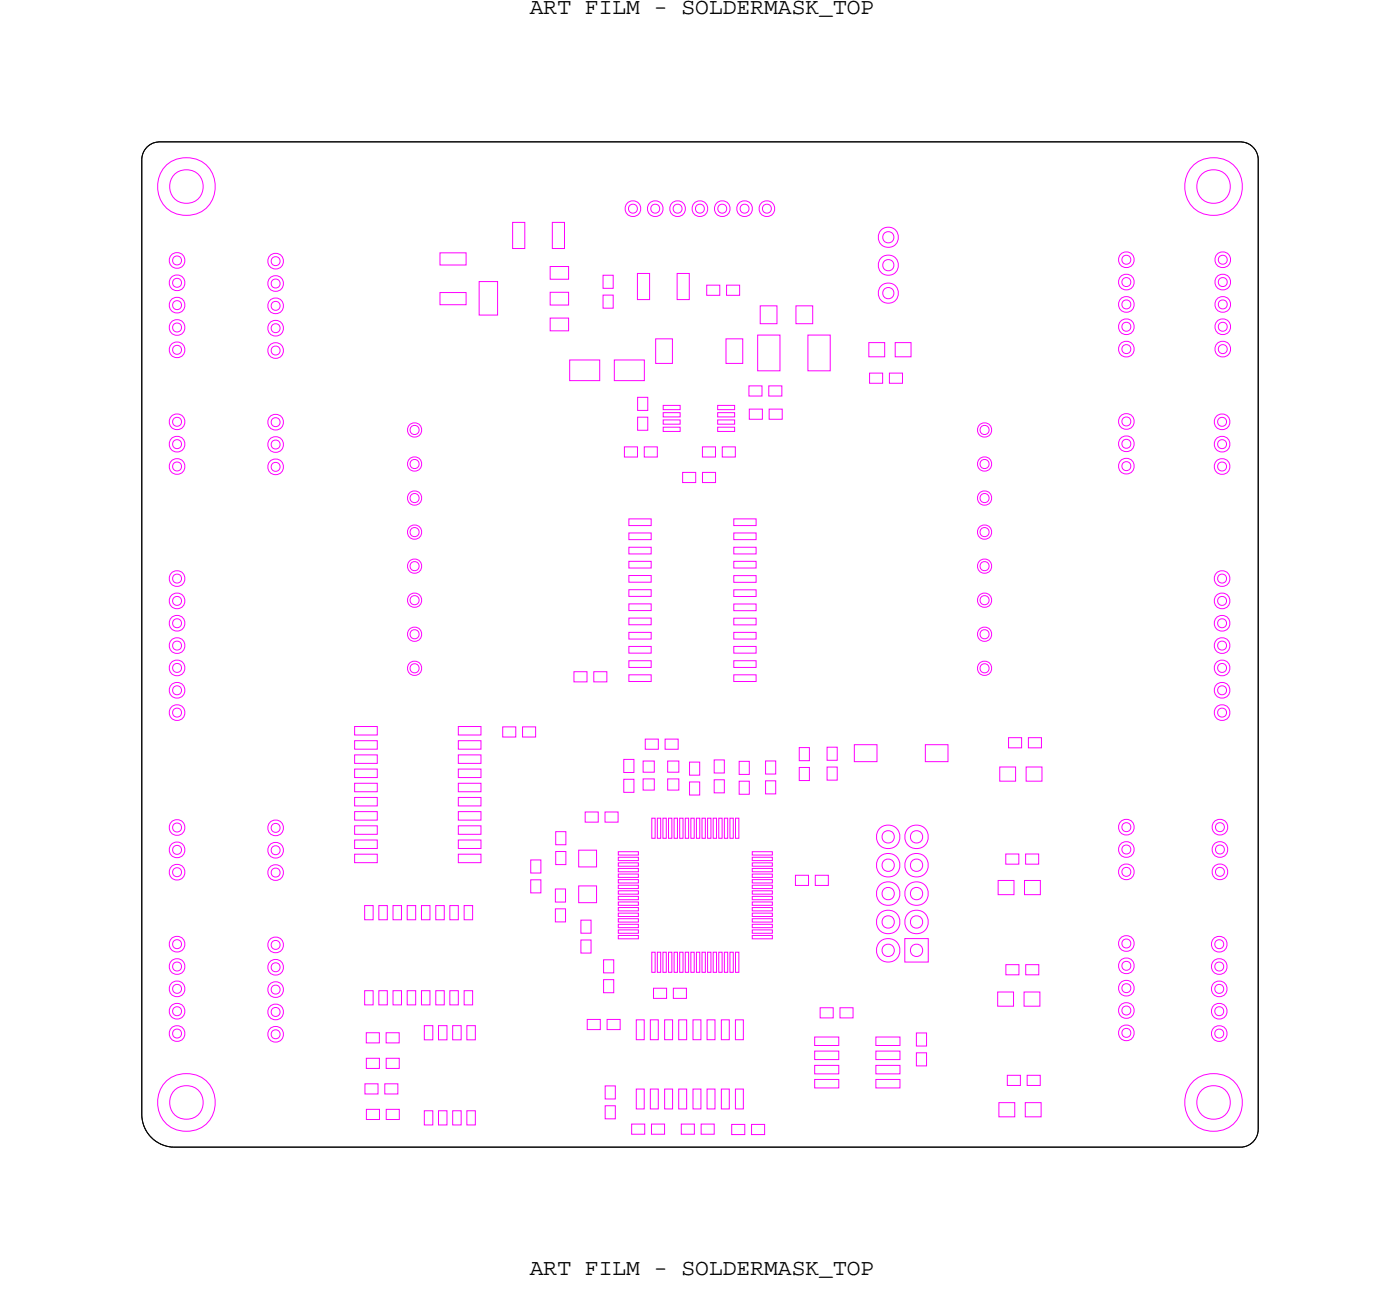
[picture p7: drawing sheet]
<svg xmlns="http://www.w3.org/2000/svg" width="125mm" height="115mm" viewBox="0 0 125 115" stroke-linecap="round" stroke-linejoin="round" font-family="sans-serif">
<defs><g id="words">
<g font-size="2.1">
<text x="47.5" y="1.2">ART FILM - SOLDERMASK_TOP</text>
<text x="47.5" y="114.2">ART FILM - SOLDERMASK_TOP</text>
</g>
</g></defs>
<!-- layer: Board Outline -->
<path d="M12.7 14.3v85.5zM13.2 13.2l.4-.4 .6-.1h96.9a1.61 1.61 0 0 1 1.6 1.5v86.9a1.6 1.6 0 0 1-1.6 1.6h-95.6a2.94 2.94 0 0 1-2.8-2.9v-85.5l.1-.6zM14.2 12.7h96.9zM14.2 12.7a1.6 1.6 0 0 0-1.5 1.6M111.1 12.7a1.6 1.6 0 0 1 1.6 1.5M112.7 14.2v86.9zM12.7 99.8a2.94 2.94 0 0 0 2.8 2.9M15.5 102.7h95.6zM112.7 101.1a1.6 1.6 0 0 1-1.6 1.6" fill="none" stroke="#000" stroke-width=".09"/>
<!-- layer: Nets -->
<g fill="none" stroke="#f0f" stroke-width=".09">
<path d="M45.9 19.9h1.1v2.3h-1.1zM49.5 19.9h1.1v2.3h-1.1zM39.4 26.2h2.3v1.1h-2.3zM39.4 22.6h2.3v1.1h-2.3zM42.9 25.2h1.7v3h-1.7zM49.3 26.2h1.6v1.1h-1.6zM49.3 28.5h1.6v1.1h-1.6zM49.3 23.9h1.6v1.1h-1.6zM51 32.2h2.7v1.9h-2.7zM54 26.4h.9v1.2h-.9zM54 24.6h.9v1.2h-.9zM55 32.2h2.7v1.9h-2.7z"/>
<path d="M57.1 24.5h1.1v2.3h-1.1zM57.1 37.3h.9v1.2h-.9zM57.1 35.6h.9v1.1h-.9zM58.7 30.3h1.5v2.2h-1.5zM59.4 36.9h1.5v.4h-1.5zM59.4 36.3h1.5v.4h-1.5zM59.4 37.6h1.5v.4h-1.5zM59.4 38.2h1.5v.4h-1.5zM60.7 24.5h1v2.3h-1zM63.3 25.5h1.2v.9h-1.2zM64.3 36.9h1.5v.4h-1.5zM64.3 38.2h1.5v.4h-1.5z"/>
<path d="M64.3 37.6h1.5v.4h-1.5zM64.3 36.3h1.5v.4h-1.5zM65 30.3h1.5v2.2h-1.5zM65.1 25.5h1.1v.9h-1.1zM67.1 34.5h1.2v1h-1.2zM67.1 36.6h1.2v.9h-1.2zM67.9 30h2v3.2h-2zM68.1 27.4h1.5v1.6h-1.5zM68.9 34.5h1.1v1h-1.1zM68.9 36.6h1.2v.9h-1.2zM71.3 27.4h1.5v1.6h-1.5zM72.4 30h2v3.2h-2z"/>
<path d="M77.8 30.7h1.4v1.2h-1.4zM77.9 33.4h1.2v.9h-1.2zM79.7 33.4h1.1v.9h-1.1zM80.2 30.7h1.4v1.2h-1.4zM55.9 40h1.2v.9h-1.2zM56.3 46.5h2v.6h-2zM56.3 47.7h2v.6h-2zM56.3 49h2v.6h-2zM56.3 50.3h2v.6h-2zM56.3 56.6h2v.6h-2zM56.3 51.5h2v.6h-2zM56.3 59.2h2v.6h-2z"/>
<path d="M56.3 57.9h2v.6h-2zM56.3 55.3h2v.6h-2zM56.3 54.1h2v.6h-2zM56.3 52.8h2v.6h-2zM57.7 40h1.2v.9h-1.2zM61.1 42.3h1.2v.9h-1.2zM62.9 40h1.2v.9h-1.2zM62.9 42.3h1.2v.9h-1.2zM64.7 40h1.2v.9h-1.2zM65.7 47.7h2v.6h-2zM65.7 49h2v.6h-2zM65.7 46.5h2v.6h-2z"/>
<path d="M65.7 51.5h2v.6h-2zM65.7 56.6h2v.6h-2zM65.7 59.2h2v.6h-2zM65.7 50.3h2v.6h-2zM65.7 55.3h2v.6h-2zM65.7 57.9h2v.6h-2zM65.7 54.1h2v.6h-2zM65.7 52.8h2v.6h-2zM31.8 66.3h2v.8h-2zM31.8 67.6h2v.7h-2zM31.8 71.4h2v.8h-2zM31.8 72.7h2v.7h-2z"/>
<path d="M31.8 68.9h2v.7h-2zM31.8 70.1h2v.8h-2zM31.8 73.9h2v.8h-2zM31.8 75.2h2v.8h-2zM31.8 65h2v.8h-2zM31.8 76.5h2v.7h-2zM41.1 68.9h2v.7h-2zM41.1 67.6h2v.7h-2zM41.1 72.7h2v.7h-2zM41.1 73.9h2v.8h-2zM41.1 70.1h2v.8h-2zM41.1 71.4h2v.8h-2z"/>
<path d="M41.1 75.2h2v.8h-2zM41.1 76.5h2v.7h-2zM41.1 65h2v.8h-2zM41.1 66.3h2v.8h-2zM45 65.1h1.2v.9h-1.2zM46.8 65.1h1.2v.9h-1.2zM47.5 77h.9v1.2h-.9zM47.5 78.8h.9v1.1h-.9zM49.7 79.6h1v1.2h-1zM49.8 76.2h.9v1.2h-.9zM49.8 74.5h.9v1.1h-.9zM51.4 60.1h1.2v.9h-1.2z"/>
<path d="M51.8 76.1h1.6v1.5h-1.6zM51.8 79.3h1.6v1.5h-1.6zM52.4 72.7h1.2v.9h-1.2zM53.2 60.1h1.2v.9h-1.2zM54.2 72.7h1.2v.9h-1.2zM55.4 76.3h1.8v.3h-1.8zM55.4 77.2h1.8v.3h-1.8zM55.4 76.7h1.8v.3h-1.8zM55.4 78.8h1.8v.2h-1.8zM55.4 79.3h1.8v.3h-1.8zM55.4 79.8h1.8v.3h-1.8zM55.4 77.7h1.8v.3h-1.8z"/>
<path d="M55.4 78.2h1.8v.3h-1.8zM55.9 68h.9v1.2h-.9zM55.9 69.8h.9v1.1h-.9zM56.3 60.4h2v.6h-2zM57.6 68.1h1v1h-1zM57.6 69.7h1v1h-1zM57.8 66.2h1.2v.9h-1.2zM58.4 73.2h.3v1.9h-.3zM58.9 73.2h.3v1.9h-.3zM59.4 73.2h.3v1.9h-.3zM59.6 66.2h1.1v.9h-1.1zM59.8 68.1h1v1h-1z"/>
<path d="M59.8 69.7h1v1h-1zM59.9 73.2h.3v1.9h-.3zM60.4 73.2h.3v1.9h-.3zM60.9 73.2h.3v1.9h-.3zM61.4 73.2h.3v1.9h-.3zM61.8 68.2h.9v1.2h-.9zM61.8 70h.9v1.2h-.9zM61.9 73.2h.3v1.9h-.3zM62.4 73.2h.3v1.9h-.3zM62.9 73.2h.3v1.9h-.3zM63.4 73.2h.3v1.9h-.3zM63.9 73.2h.3v1.9h-.3z"/>
<path d="M64 68h.9v1.2h-.9zM64 69.8h.9v1.2h-.9zM64.4 73.2h.3v1.9h-.3zM64.9 73.2h.3v1.9h-.3zM65.4 73.2h.3v1.9h-.3zM65.7 60.4h2v.6h-2zM65.9 73.2h.3v1.9h-.3zM66.2 68.2h.9v1.1h-.9zM66.2 69.9h.9v1.2h-.9zM67.4 76.3h1.8v.3h-1.8zM67.4 77.2h1.8v.3h-1.8zM67.4 77.7h1.8v.3h-1.8z"/>
<path d="M67.4 79.8h1.8v.3h-1.8zM67.4 79.3h1.8v.3h-1.8zM67.4 76.7h1.8v.3h-1.8zM67.4 78.8h1.8v.2h-1.8zM67.4 78.2h1.8v.3h-1.8zM68.6 68.1h.9v1.2h-.9zM68.6 69.9h.9v1.2h-.9zM71.2 78.4h1.2v.9h-1.2zM71.6 66.9h.9v1.2h-.9zM71.6 68.7h.9v1.2h-.9zM73 78.4h1.2v.9h-1.2zM74.1 66.9h.9v1.2h-.9z"/>
<path d="M74.1 68.7h.9v1.1h-.9zM76.5 66.7h2.1v1.5h-2.1zM82.9 66.7h2v1.5h-2zM89.4 78.8h1.4v1.3h-1.4zM89.5 68.7h1.5v1.2h-1.5zM90.1 76.5h1.2v.9h-1.2zM90.3 66h1.2v1h-1.2zM91.8 78.8h1.4v1.3h-1.4zM91.9 76.5h1.1v.9h-1.1zM91.9 68.7h1.4v1.2h-1.4zM92.1 66h1.2v1h-1.2zM32.7 81.1h.7v1.2h-.7z"/>
<path d="M32.7 88.7h.7v1.3h-.7zM32.7 97h1.2v.9h-1.2zM32.8 92.5h1.2v.9h-1.2zM32.8 94.7h1.2v1h-1.2zM32.8 99.3h1.2v.9h-1.2zM33.9 81.1h.8v1.2h-.8zM33.9 88.7h.8v1.3h-.8zM34.5 97h1.1v.9h-1.1zM34.6 92.5h1.2v.9h-1.2zM34.6 94.7h1.2v1h-1.2zM34.6 99.3h1.2v.9h-1.2zM35.2 81.1h.8v1.2h-.8z"/>
<path d="M35.2 88.7h.8v1.3h-.8zM36.5 81.1h.7v1.2h-.7zM36.5 88.7h.7v1.3h-.7zM37.8 81.1h.7v1.2h-.7zM37.8 88.7h.7v1.3h-.7zM38 99.4h.8v1.3h-.8zM38 91.8h.8v1.3h-.8zM39 81.1h.8v1.2h-.8zM39 88.7h.8v1.3h-.8zM39.3 99.4h.7v1.3h-.7zM39.3 91.8h.7v1.3h-.7zM40.3 81.1h.8v1.2h-.8z"/>
<path d="M40.3 88.7h.8v1.3h-.8zM40.5 99.4h.8v1.3h-.8zM40.5 91.8h.8v1.3h-.8zM41.6 81.1h.7v1.2h-.7zM41.6 88.7h.7v1.3h-.7zM41.8 99.4h.8v1.3h-.8zM41.8 91.8h.8v1.3h-.8zM49.7 81.4h1v1.1h-1zM52 82.4h.9v1.1h-.9zM52 84.2h.9v1.1h-.9zM52.6 91.3h1.2v.9h-1.2zM54.1 85.9h.9v1.2h-.9z"/>
<path d="M54.1 87.7h.9v1.2h-.9zM54.2 97.2h.9v1.2h-.9zM54.2 99h.9v1.2h-.9zM54.4 91.3h1.1v.9h-1.1zM55.4 81.2h1.8v.3h-1.8zM55.4 80.7h1.8v.3h-1.8zM55.4 82.3h1.8v.3h-1.8zM55.4 81.7h1.8v.3h-1.8zM55.4 82.8h1.8v.3h-1.8zM55.4 80.2h1.8v.3h-1.8zM55.4 83.3h1.8v.3h-1.8zM55.4 83.7h1.8v.3h-1.8z"/>
<path d="M57 97.5h.7v1.8h-.7zM57 91.3h.7v1.8h-.7zM58.3 97.5h.7v1.8h-.7zM58.3 91.3h.7v1.8h-.7zM58.4 85.2h.3v1.8h-.3zM58.5 88.5h1.2v.9h-1.2zM58.9 85.2h.3v1.8h-.3zM59.4 85.2h.3v1.8h-.3zM59.5 91.3h.7v1.8h-.7zM59.5 97.5h.7v1.8h-.7zM59.9 85.2h.3v1.8h-.3zM60.3 88.5h1.2v.9h-1.2z"/>
<path d="M60.4 85.2h.3v1.8h-.3zM60.8 91.3h.7v1.8h-.7zM60.8 97.5h.7v1.8h-.7zM60.9 85.2h.3v1.8h-.3zM61.4 85.2h.3v1.8h-.3zM61.9 85.2h.3v1.8h-.3zM62.1 91.3h.7v1.8h-.7zM62.1 97.5h.7v1.8h-.7zM62.4 85.2h.3v1.8h-.3zM62.9 85.2h.3v1.8h-.3zM63.3 91.3h.7v1.8h-.7zM63.3 97.5h.7v1.8h-.7z"/>
<path d="M63.4 85.2h.3v1.8h-.3zM63.9 85.2h.3v1.8h-.3zM64.4 85.2h.3v1.8h-.3zM64.6 91.3h.7v1.8h-.7zM64.6 97.5h.7v1.8h-.7zM64.9 85.2h.3v1.8h-.3zM65.4 85.2h.3v1.8h-.3zM65.9 91.3h.7v1.8h-.7zM65.9 97.5h.7v1.8h-.7zM65.9 85.2h.3v1.8h-.3zM67.4 81.2h1.8v.3h-1.8zM67.4 82.8h1.8v.3h-1.8z"/>
<path d="M67.4 81.7h1.8v.3h-1.8zM67.4 83.3h1.8v.3h-1.8zM67.4 82.3h1.8v.3h-1.8zM67.4 83.7h1.8v.3h-1.8zM67.4 80.7h1.8v.3h-1.8zM67.4 80.2h1.8v.3h-1.8zM73 95.4h2.1v.7h-2.1zM73 94.1h2.1v.8h-2.1zM73 92.8h2.1v.8h-2.1zM73 96.6h2.1v.8h-2.1zM73.5 90.2h1.1v.9h-1.1zM75.2 90.2h1.2v.9h-1.2z"/>
<path d="M78.5 95.4h2.1v.7h-2.1zM78.5 96.6h2.1v.8h-2.1zM78.5 94.1h2.1v.8h-2.1zM78.5 92.8h2.1v.8h-2.1zM81 84h2.1v2.1h-2.1zM82.1 94.3h.9v1.1h-.9zM82.1 92.5h.9v1.1h-.9zM89.4 88.8h1.4v1.3h-1.4zM89.5 98.7h1.4v1.3h-1.4zM90.1 86.4h1.2v.9h-1.2zM90.2 96.3h1.2v.9h-1.2zM91.7 88.8h1.4v1.3h-1.4z"/>
<path d="M91.8 98.7h1.5v1.3h-1.5zM91.9 86.4h1.1v.9h-1.1zM92 96.3h1.2v.9h-1.2zM56.6 100.6h1.1v.9h-1.1zM58.4 100.6h1.1v.9h-1.1zM61 100.6h1.2v.9h-1.2zM62.8 100.6h1.2v.9h-1.2zM65.5 100.7h1.2v.9h-1.2zM67.3 100.7h1.2v.9h-1.2z"/>
<circle cx="16.7" cy="16.7" r="2.6"/>
<circle cx="16.7" cy="16.7" r="1.51"/>
<circle cx="56.7" cy="18.7" r=".4"/>
<circle cx="56.7" cy="18.7" r=".7"/>
<circle cx="58.7" cy="18.7" r=".4"/>
<circle cx="58.7" cy="18.7" r=".7"/>
<circle cx="60.7" cy="18.7" r=".4"/>
<circle cx="60.7" cy="18.7" r=".7"/>
<circle cx="62.7" cy="18.7" r=".4"/>
<circle cx="62.7" cy="18.7" r=".7"/>
<circle cx="64.7" cy="18.7" r=".4"/>
<circle cx="64.7" cy="18.7" r=".7"/>
<circle cx="66.7" cy="18.7" r=".4"/>
<circle cx="66.7" cy="18.7" r=".7"/>
<circle cx="68.7" cy="18.7" r=".4"/>
<circle cx="68.7" cy="18.7" r=".7"/>
<circle cx="108.7" cy="16.7" r="2.6"/>
<circle cx="108.7" cy="16.7" r="1.51"/>
<circle cx="15.9" cy="27.3" r=".4"/>
<circle cx="15.9" cy="29.3" r=".4"/>
<circle cx="15.9" cy="25.3" r=".4"/>
<circle cx="15.9" cy="31.3" r=".4"/>
<circle cx="15.9" cy="23.3" r=".4"/>
<circle cx="15.9" cy="37.8" r=".4"/>
<circle cx="15.9" cy="39.8" r=".4"/>
<circle cx="15.9" cy="25.3" r=".7"/>
<circle cx="15.9" cy="37.8" r=".7"/>
<circle cx="15.9" cy="31.3" r=".7"/>
<circle cx="15.9" cy="27.3" r=".7"/>
<circle cx="15.9" cy="23.3" r=".7"/>
<circle cx="15.9" cy="39.8" r=".7"/>
<circle cx="15.9" cy="29.3" r=".7"/>
<circle cx="24.7" cy="27.4" r=".4"/>
<circle cx="24.7" cy="23.4" r=".4"/>
<circle cx="24.7" cy="29.4" r=".4"/>
<circle cx="24.7" cy="31.4" r=".4"/>
<circle cx="24.7" cy="39.8" r=".4"/>
<circle cx="24.7" cy="37.8" r=".4"/>
<circle cx="24.7" cy="25.4" r=".4"/>
<circle cx="24.7" cy="27.4" r=".7"/>
<circle cx="24.7" cy="29.4" r=".7"/>
<circle cx="24.7" cy="23.4" r=".7"/>
<circle cx="24.7" cy="39.8" r=".7"/>
<circle cx="24.7" cy="37.8" r=".7"/>
<circle cx="24.7" cy="25.4" r=".7"/>
<circle cx="24.7" cy="31.4" r=".7"/>
<circle cx="37.1" cy="38.5" r=".41"/>
<circle cx="37.1" cy="38.5" r=".64"/>
<circle cx="79.6" cy="26.2" r=".91"/>
<circle cx="79.6" cy="21.2" r=".91"/>
<circle cx="79.6" cy="23.7" r=".91"/>
<circle cx="79.6" cy="21.2" r=".5"/>
<circle cx="79.6" cy="23.7" r=".5"/>
<circle cx="79.6" cy="26.2" r=".5"/>
<circle cx="88.2" cy="38.5" r=".41"/>
<circle cx="88.2" cy="38.5" r=".64"/>
<circle cx="100.9" cy="37.7" r=".4"/>
<circle cx="100.9" cy="27.3" r=".4"/>
<circle cx="100.9" cy="23.3" r=".4"/>
<circle cx="100.9" cy="31.3" r=".4"/>
<circle cx="100.9" cy="29.3" r=".4"/>
<circle cx="100.9" cy="25.3" r=".4"/>
<circle cx="100.9" cy="39.7" r=".4"/>
<circle cx="100.9" cy="25.3" r=".7"/>
<circle cx="100.9" cy="29.3" r=".7"/>
<circle cx="100.9" cy="39.7" r=".7"/>
<circle cx="100.9" cy="31.3" r=".7"/>
<circle cx="100.9" cy="23.3" r=".7"/>
<circle cx="100.9" cy="37.7" r=".7"/>
<circle cx="100.9" cy="27.3" r=".7"/>
<circle cx="109.5" cy="37.8" r=".4"/>
<circle cx="109.5" cy="39.8" r=".4"/>
<circle cx="109.5" cy="39.8" r=".7"/>
<circle cx="109.5" cy="37.8" r=".7"/>
<circle cx="109.5" cy="25.3" r=".4"/>
<circle cx="109.5" cy="31.3" r=".4"/>
<circle cx="109.5" cy="23.3" r=".4"/>
<circle cx="109.5" cy="27.3" r=".4"/>
<circle cx="109.5" cy="29.3" r=".4"/>
<circle cx="109.5" cy="31.3" r=".7"/>
<circle cx="109.5" cy="23.3" r=".7"/>
<circle cx="109.5" cy="27.3" r=".7"/>
<circle cx="109.5" cy="29.3" r=".7"/>
<circle cx="109.5" cy="25.3" r=".7"/>
<circle cx="15.9" cy="55.8" r=".4"/>
<circle cx="15.9" cy="51.8" r=".4"/>
<circle cx="15.9" cy="41.8" r=".4"/>
<circle cx="15.9" cy="53.8" r=".4"/>
<circle cx="15.9" cy="57.8" r=".4"/>
<circle cx="15.9" cy="59.8" r=".4"/>
<circle cx="15.9" cy="57.8" r=".7"/>
<circle cx="15.9" cy="53.8" r=".7"/>
<circle cx="15.9" cy="55.8" r=".7"/>
<circle cx="15.9" cy="51.8" r=".7"/>
<circle cx="15.9" cy="41.8" r=".7"/>
<circle cx="15.9" cy="59.8" r=".7"/>
<circle cx="24.7" cy="41.8" r=".4"/>
<circle cx="24.7" cy="41.8" r=".7"/>
<circle cx="37.1" cy="47.6" r=".41"/>
<circle cx="37.1" cy="50.7" r=".41"/>
<circle cx="37.1" cy="56.8" r=".41"/>
<circle cx="37.1" cy="44.6" r=".41"/>
<circle cx="37.1" cy="41.5" r=".41"/>
<circle cx="37.1" cy="53.7" r=".41"/>
<circle cx="37.1" cy="59.8" r=".41"/>
<circle cx="37.1" cy="44.6" r=".64"/>
<circle cx="37.1" cy="41.5" r=".64"/>
<circle cx="37.1" cy="56.8" r=".64"/>
<circle cx="37.1" cy="53.7" r=".64"/>
<circle cx="37.1" cy="50.7" r=".64"/>
<circle cx="37.1" cy="59.8" r=".64"/>
<circle cx="37.1" cy="47.6" r=".64"/>
<circle cx="88.2" cy="41.5" r=".41"/>
<circle cx="88.2" cy="50.7" r=".41"/>
<circle cx="88.2" cy="44.6" r=".41"/>
<circle cx="88.2" cy="53.7" r=".41"/>
<circle cx="88.2" cy="59.8" r=".41"/>
<circle cx="88.2" cy="56.8" r=".41"/>
<circle cx="88.2" cy="47.6" r=".41"/>
<circle cx="88.2" cy="50.7" r=".64"/>
<circle cx="88.2" cy="53.7" r=".64"/>
<circle cx="88.2" cy="59.8" r=".64"/>
<circle cx="88.2" cy="44.6" r=".64"/>
<circle cx="88.2" cy="41.5" r=".64"/>
<circle cx="88.2" cy="56.8" r=".64"/>
<circle cx="88.2" cy="47.6" r=".64"/>
<circle cx="100.9" cy="41.7" r=".4"/>
<circle cx="100.9" cy="41.7" r=".7"/>
<circle cx="109.5" cy="51.8" r=".4"/>
<circle cx="109.5" cy="57.8" r=".4"/>
<circle cx="109.5" cy="53.8" r=".4"/>
<circle cx="109.5" cy="59.8" r=".4"/>
<circle cx="109.5" cy="41.8" r=".4"/>
<circle cx="109.5" cy="55.8" r=".4"/>
<circle cx="109.5" cy="57.8" r=".7"/>
<circle cx="109.5" cy="53.8" r=".7"/>
<circle cx="109.5" cy="51.8" r=".7"/>
<circle cx="109.5" cy="59.8" r=".7"/>
<circle cx="109.5" cy="55.8" r=".7"/>
<circle cx="109.5" cy="41.8" r=".7"/>
<circle cx="15.9" cy="76.1" r=".4"/>
<circle cx="15.9" cy="78.1" r=".4"/>
<circle cx="15.9" cy="61.8" r=".4"/>
<circle cx="15.9" cy="63.8" r=".4"/>
<circle cx="15.9" cy="74.1" r=".4"/>
<circle cx="15.9" cy="61.8" r=".7"/>
<circle cx="15.9" cy="74.1" r=".7"/>
<circle cx="15.9" cy="63.8" r=".7"/>
<circle cx="15.9" cy="76.1" r=".7"/>
<circle cx="15.9" cy="78.1" r=".7"/>
<circle cx="24.7" cy="74.1" r=".4"/>
<circle cx="24.7" cy="78.1" r=".4"/>
<circle cx="24.7" cy="76.1" r=".4"/>
<circle cx="24.7" cy="76.1" r=".7"/>
<circle cx="24.7" cy="74.1" r=".7"/>
<circle cx="24.7" cy="78.1" r=".7"/>
<circle cx="79.5" cy="77.5" r="1.06"/>
<circle cx="79.5" cy="74.9" r="1.06"/>
<circle cx="79.6" cy="77.5" r=".55"/>
<circle cx="79.6" cy="74.9" r=".55"/>
<circle cx="82.1" cy="74.9" r="1.06"/>
<circle cx="82.1" cy="77.5" r="1.06"/>
<circle cx="82.1" cy="77.5" r=".55"/>
<circle cx="82.1" cy="74.9" r=".55"/>
<circle cx="100.9" cy="76.1" r=".4"/>
<circle cx="100.9" cy="74.1" r=".4"/>
<circle cx="100.9" cy="78.1" r=".4"/>
<circle cx="100.9" cy="76.1" r=".7"/>
<circle cx="100.9" cy="74.1" r=".7"/>
<circle cx="100.9" cy="78.1" r=".7"/>
<circle cx="109.3" cy="74.1" r=".4"/>
<circle cx="109.3" cy="76.1" r=".4"/>
<circle cx="109.3" cy="78.1" r=".4"/>
<circle cx="109.3" cy="76.1" r=".7"/>
<circle cx="109.3" cy="78.1" r=".7"/>
<circle cx="109.3" cy="74.1" r=".7"/>
<circle cx="109.5" cy="63.8" r=".4"/>
<circle cx="109.5" cy="61.8" r=".4"/>
<circle cx="109.5" cy="63.8" r=".7"/>
<circle cx="109.5" cy="61.8" r=".7"/>
<circle cx="15.9" cy="84.5" r=".4"/>
<circle cx="15.9" cy="90.5" r=".4"/>
<circle cx="15.9" cy="86.5" r=".4"/>
<circle cx="15.9" cy="92.5" r=".4"/>
<circle cx="15.9" cy="88.5" r=".4"/>
<circle cx="15.9" cy="90.5" r=".7"/>
<circle cx="15.9" cy="88.5" r=".7"/>
<circle cx="15.9" cy="86.5" r=".7"/>
<circle cx="15.9" cy="92.5" r=".7"/>
<circle cx="15.9" cy="84.5" r=".7"/>
<circle cx="16.7" cy="98.7" r="2.6"/>
<circle cx="16.7" cy="98.7" r="1.51"/>
<circle cx="24.7" cy="88.6" r=".4"/>
<circle cx="24.7" cy="92.6" r=".4"/>
<circle cx="24.7" cy="90.6" r=".4"/>
<circle cx="24.7" cy="84.6" r=".4"/>
<circle cx="24.7" cy="86.6" r=".4"/>
<circle cx="24.7" cy="92.6" r=".7"/>
<circle cx="24.7" cy="88.6" r=".7"/>
<circle cx="24.7" cy="86.6" r=".7"/>
<circle cx="24.7" cy="84.6" r=".7"/>
<circle cx="24.7" cy="90.6" r=".7"/>
<circle cx="79.5" cy="85.1" r="1.06"/>
<circle cx="79.5" cy="80" r="1.06"/>
<circle cx="79.5" cy="82.5" r="1.06"/>
<circle cx="79.6" cy="80" r=".55"/>
<circle cx="79.6" cy="85.1" r=".55"/>
<circle cx="79.6" cy="82.5" r=".55"/>
<circle cx="82.1" cy="82.5" r="1.06"/>
<circle cx="82.1" cy="80" r="1.06"/>
<circle cx="82.1" cy="82.5" r=".55"/>
<circle cx="82.1" cy="85.1" r=".55"/>
<circle cx="82.1" cy="80" r=".55"/>
<circle cx="100.9" cy="88.5" r=".4"/>
<circle cx="100.9" cy="86.5" r=".4"/>
<circle cx="100.9" cy="84.5" r=".4"/>
<circle cx="100.9" cy="90.5" r=".4"/>
<circle cx="100.9" cy="92.5" r=".4"/>
<circle cx="100.9" cy="92.5" r=".7"/>
<circle cx="100.9" cy="88.5" r=".7"/>
<circle cx="100.9" cy="84.5" r=".7"/>
<circle cx="100.9" cy="90.5" r=".7"/>
<circle cx="100.9" cy="86.5" r=".7"/>
<circle cx="108.7" cy="98.7" r="2.6"/>
<circle cx="108.7" cy="98.7" r="1.51"/>
<circle cx="109.2" cy="86.5" r=".4"/>
<circle cx="109.2" cy="84.5" r=".4"/>
<circle cx="109.2" cy="88.5" r=".4"/>
<circle cx="109.2" cy="90.5" r=".4"/>
<circle cx="109.2" cy="92.5" r=".4"/>
<circle cx="109.2" cy="92.5" r=".7"/>
<circle cx="109.2" cy="88.5" r=".7"/>
<circle cx="109.2" cy="86.5" r=".7"/>
<circle cx="109.2" cy="84.5" r=".7"/>
<circle cx="109.2" cy="90.5" r=".7"/>
</g>
<use href="#words"/>
</svg>
